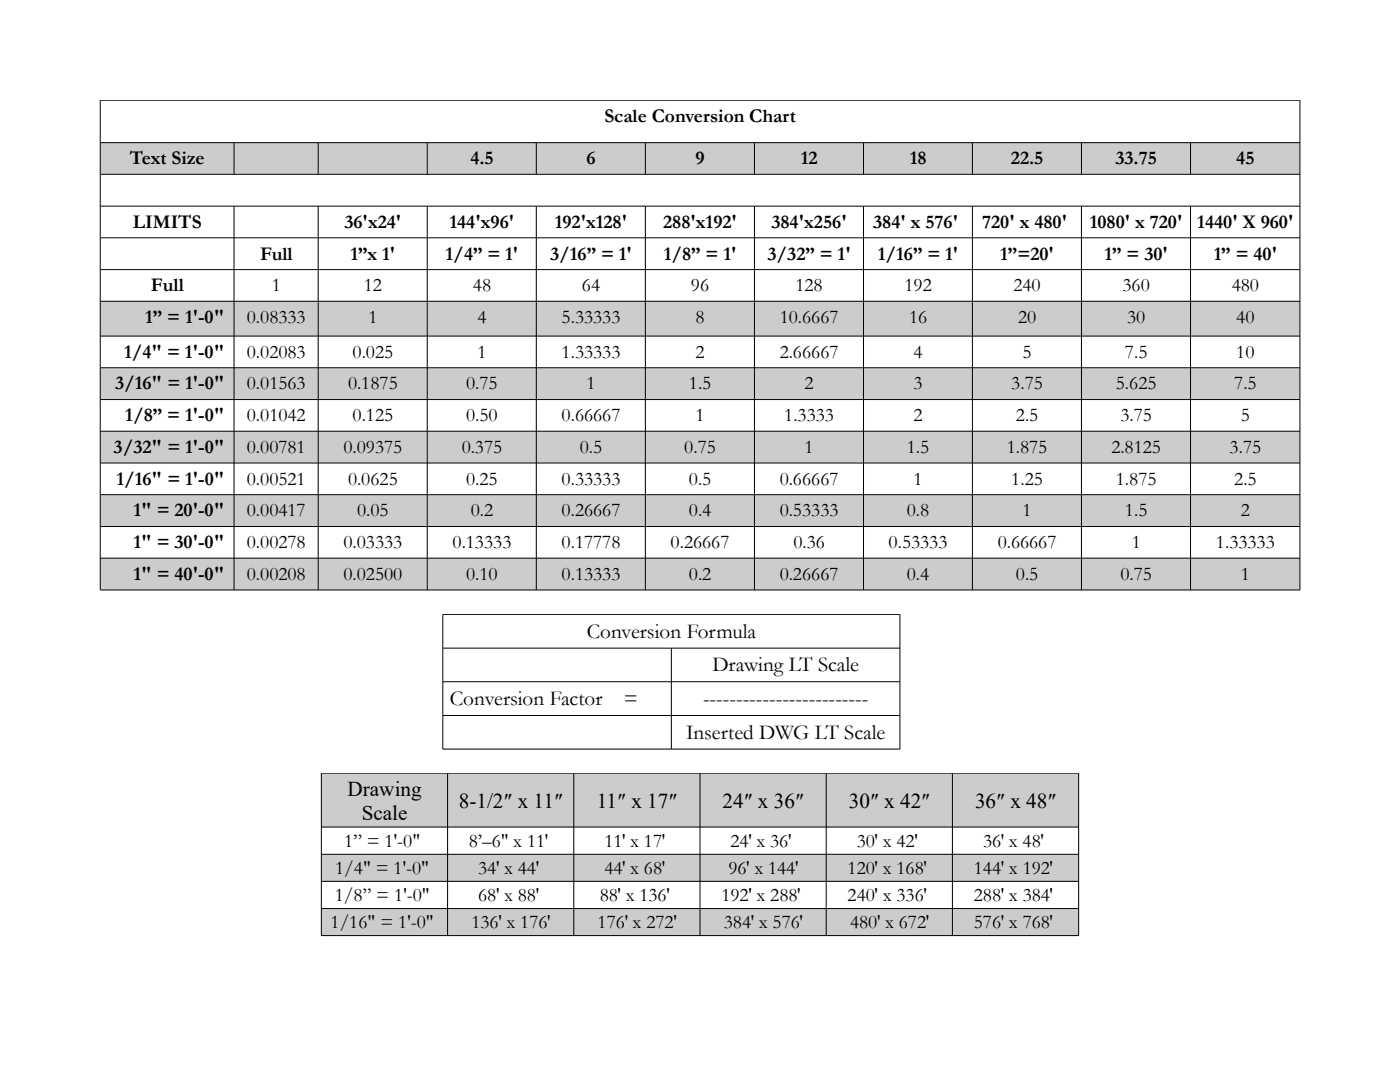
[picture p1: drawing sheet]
<svg xmlns="http://www.w3.org/2000/svg" width="279mm" height="216mm" viewBox="0 0 279 216" stroke-linecap="round" stroke-linejoin="round" font-family="sans-serif">
<defs><g id="words">
<g font-size="4.2">
<text x="117.1" y="127.2">Conversion Formula</text>
<text x="142.2" y="133.9">Drawing LT Scale</text>
<text x="89.8" y="140.7">Conversion Factor</text>
<text x="124.5" y="140.7">=</text>
<text x="140.3" y="140.7">-------------------------</text>
<text x="136.9" y="147.4">Inserted DWG LT Scale</text>
<text x="69.4" y="158.8">Drawing</text>
<text x="91.6" y="161.2">8-1/2″ x 11″</text>
<text x="119.1" y="161.2">11″ x 17″</text>
<text x="144.2" y="161.2">24″ x 36″</text>
<text x="169.4" y="161.2">30″ x 42″</text>
<text x="194.6" y="161.2">36″ x 48″</text>
<text x="72.2" y="163.6">Scale</text>
</g>
<g font-size="3.9">
<text x="120.6" y="24.3">Scale Conversion Chart</text>
<text x="25.9" y="32.8">Text Size</text>
<text x="93.9" y="32.8">4.5</text>
<text x="117.1" y="32.8">6</text>
<text x="138.8" y="32.8">9</text>
<text x="159.8" y="32.8">12</text>
<text x="181.6" y="32.8">18</text>
<text x="201.8" y="32.8">22.5</text>
<text x="222.6" y="32.8">33.75</text>
<text x="246.7" y="32.8">45</text>
<text x="26.5" y="45.5">LIMITS</text>
<text x="68.7" y="45.5">36'x24'</text>
<text x="89.7" y="45.5">144'x96'</text>
<text x="110.7" y="45.5">192'x128'</text>
<text x="132.4" y="45.5">288'x192'</text>
<text x="154" y="45.5">384'x256'</text>
<text x="174.3" y="45.5">384′ x 576′</text>
<text x="196" y="45.5">720' x 480'</text>
<text x="217.5" y="45.5">1080' x 720'</text>
<text x="238.9" y="45.5">1440' X 960'</text>
<text x="51.9" y="51.8">Full</text>
<text x="70" y="51.8">1”x 1'</text>
<text x="88.9" y="51.8">1/4” = 1'</text>
<text x="109.8" y="51.8">3/16” = 1'</text>
<text x="132.5" y="51.8">1/8” = 1'</text>
<text x="153.2" y="51.8">3/32” = 1'</text>
<text x="175.2" y="51.8">1/16” = 1'</text>
<text x="199.6" y="51.8">1”=20'</text>
<text x="220.4" y="51.8">1” = 30'</text>
<text x="242.2" y="51.8">1” = 40'</text>
<text x="30.1" y="58.1">Full</text>
<text x="54.3" y="58.1">1</text>
<text x="72.6" y="58.1">12</text>
<text x="94.4" y="58.1">48</text>
<text x="116.1" y="58.1">64</text>
<text x="137.9" y="58.1">96</text>
<text x="158.7" y="58.1">128</text>
<text x="180.5" y="58.1">192</text>
<text x="202.2" y="58.1">240</text>
<text x="224" y="58.1">360</text>
<text x="245.8" y="58.1">480</text>
<text x="29" y="64.5">1” = 1'-0&quot;</text>
<text x="49.3" y="64.5">0.08333</text>
<text x="73.5" y="64.5">1</text>
<text x="95.3" y="64.5">4</text>
<text x="112.1" y="64.5">5.33333</text>
<text x="138.8" y="64.5">8</text>
<text x="155.6" y="64.5">10.6667</text>
<text x="181.4" y="64.5">16</text>
<text x="203.2" y="64.5">20</text>
<text x="224.9" y="64.5">30</text>
<text x="246.7" y="64.5">40</text>
<text x="24.8" y="71.4">1/4&quot; = 1'-0&quot;</text>
<text x="49.3" y="71.4">0.02083</text>
<text x="70.4" y="71.4">0.025</text>
<text x="95.3" y="71.4">1</text>
<text x="112.1" y="71.4">1.33333</text>
<text x="138.8" y="71.4">2</text>
<text x="155.6" y="71.4">2.66667</text>
<text x="182.3" y="71.4">4</text>
<text x="204.1" y="71.4">5</text>
<text x="224.5" y="71.4">7.5</text>
<text x="246.7" y="71.4">10</text>
<text x="23" y="77.7">3/16&quot; = 1'-0&quot;</text>
<text x="49.3" y="77.7">0.01563</text>
<text x="69.5" y="77.7">0.1875</text>
<text x="93" y="77.7">0.75</text>
<text x="117.1" y="77.7">1</text>
<text x="137.5" y="77.7">1.5</text>
<text x="160.6" y="77.7">2</text>
<text x="182.3" y="77.7">3</text>
<text x="201.8" y="77.7">3.75</text>
<text x="222.7" y="77.7">5.625</text>
<text x="246.3" y="77.7">7.5</text>
<text x="25" y="84.1">1/8” = 1'-0&quot;</text>
<text x="49.3" y="84.1">0.01042</text>
<text x="70.4" y="84.1">0.125</text>
<text x="93" y="84.1">0.50</text>
<text x="112.1" y="84.1">0.66667</text>
<text x="138.8" y="84.1">1</text>
<text x="156.5" y="84.1">1.3333</text>
<text x="182.3" y="84.1">2</text>
<text x="202.7" y="84.1">2.5</text>
<text x="223.6" y="84.1">3.75</text>
<text x="247.6" y="84.1">5</text>
<text x="22.7" y="90.4">3/32&quot; = 1'-0&quot;</text>
<text x="49.3" y="90.4">0.00781</text>
<text x="68.5" y="90.4">0.09375</text>
<text x="92.1" y="90.4">0.375</text>
<text x="115.7" y="90.4">0.5</text>
<text x="136.6" y="90.4">0.75</text>
<text x="160.6" y="90.4">1</text>
<text x="181" y="90.4">1.5</text>
<text x="200.9" y="90.4">1.875</text>
<text x="221.8" y="90.4">2.8125</text>
<text x="245.4" y="90.4">3.75</text>
<text x="23.2" y="96.7">1/16&quot; = 1'-0&quot;</text>
<text x="49.3" y="96.7">0.00521</text>
<text x="69.5" y="96.7">0.0625</text>
<text x="93" y="96.7">0.25</text>
<text x="112.1" y="96.7">0.33333</text>
<text x="137.5" y="96.7">0.5</text>
<text x="155.6" y="96.7">0.66667</text>
<text x="182.3" y="96.7">1</text>
<text x="201.8" y="96.7">1.25</text>
<text x="222.7" y="96.7">1.875</text>
<text x="246.3" y="96.7">2.5</text>
<text x="26.6" y="103">1&quot; = 20'-0&quot;</text>
<text x="49.3" y="103">0.00417</text>
<text x="71.3" y="103">0.05</text>
<text x="93.9" y="103">0.2</text>
<text x="112.1" y="103">0.26667</text>
<text x="137.5" y="103">0.4</text>
<text x="155.6" y="103">0.53333</text>
<text x="181" y="103">0.8</text>
<text x="204.1" y="103">1</text>
<text x="224.5" y="103">1.5</text>
<text x="247.6" y="103">2</text>
<text x="26.6" y="109.4">1&quot; = 30'-0&quot;</text>
<text x="49.3" y="109.4">0.00278</text>
<text x="68.5" y="109.4">0.03333</text>
<text x="90.3" y="109.4">0.13333</text>
<text x="112.1" y="109.4">0.17778</text>
<text x="133.8" y="109.4">0.26667</text>
<text x="158.3" y="109.4">0.36</text>
<text x="177.3" y="109.4">0.53333</text>
<text x="199.1" y="109.4">0.66667</text>
<text x="225.8" y="109.4">1</text>
<text x="242.7" y="109.4">1.33333</text>
<text x="26.6" y="115.7">1&quot; = 40'-0&quot;</text>
<text x="49.3" y="115.7">0.00208</text>
<text x="68.5" y="115.7">0.02500</text>
<text x="93" y="115.7">0.10</text>
<text x="112.1" y="115.7">0.13333</text>
<text x="137.5" y="115.7">0.2</text>
<text x="155.6" y="115.7">0.26667</text>
<text x="181" y="115.7">0.4</text>
<text x="202.7" y="115.7">0.5</text>
<text x="223.6" y="115.7">0.75</text>
<text x="247.6" y="115.7">1</text>
<text x="68.7" y="168.9">1” = 1'-0&quot;</text>
<text x="93.6" y="168.9">8’–6″ x 11′</text>
<text x="120.6" y="168.9">11′ x 17′</text>
<text x="145.8" y="168.9">24′ x 36′</text>
<text x="171" y="168.9">30′ x 42′</text>
<text x="196.2" y="168.9">36′ x 48′</text>
<text x="66.8" y="179.7">1/8” = 1'-0&quot;</text>
<text x="66.9" y="174.3">1/4&quot; = 1'-0&quot;</text>
<text x="95.4" y="174.3">34′ x 44′</text>
<text x="95.4" y="179.7">68′ x 88′</text>
<text x="119.7" y="179.7">88′ x 136′</text>
<text x="120.6" y="174.3">44′ x 68′</text>
<text x="144" y="179.7">192′ x 288′</text>
<text x="145.4" y="174.3">96′ x 144′</text>
<text x="169.2" y="174.3">120′ x 168′</text>
<text x="169.2" y="179.7">240′ x 336′</text>
<text x="194.3" y="174.3">144′ x 192′</text>
<text x="194.3" y="179.7">288′ x 384′</text>
<text x="66" y="185.2">1/16&quot; = 1'-0&quot;</text>
<text x="94.1" y="185.2">136′ x 176′</text>
<text x="119.3" y="185.2">176′ x 272′</text>
<text x="144.5" y="185.2">384′ x 576′</text>
<text x="169.7" y="185.2">480′ x 672′</text>
<text x="194.3" y="185.2">576′ x 768′</text>
</g>
</g></defs>
<g fill="#ccc">
<path d="M20 28.5h26.7v6.3h-26.7z" fill-rule="evenodd"/>
<path d="M46.7 28.5h16.8v6.3h-16.8z" fill-rule="evenodd"/>
<path d="M63.5 28.5h21.8v6.3h-21.8z" fill-rule="evenodd"/>
<path d="M85.3 28.5h21.7v6.3h-21.7z" fill-rule="evenodd"/>
<path d="M107 28.5h21.8v6.3h-21.8z" fill-rule="evenodd"/>
<path d="M128.8 28.5h21.8v6.3h-21.8z" fill-rule="evenodd"/>
<path d="M150.6 28.5h21.7v6.3h-21.7z" fill-rule="evenodd"/>
<path d="M172.3 28.5h21.8v6.3h-21.8z" fill-rule="evenodd"/>
<path d="M194.1 28.5h21.7v6.3h-21.7z" fill-rule="evenodd"/>
<path d="M215.8 28.5h21.8v6.3h-21.8z" fill-rule="evenodd"/>
<path d="M237.6 28.5h21.8v6.3h-21.8z" fill-rule="evenodd"/>
<path d="M20 60.1h26.7v7h-26.7z" fill-rule="evenodd"/>
<path d="M46.7 60.1h16.8v7h-16.8z" fill-rule="evenodd"/>
<path d="M63.5 60.1h21.8v7h-21.8z" fill-rule="evenodd"/>
<path d="M85.3 60.1h21.7v7h-21.7z" fill-rule="evenodd"/>
<path d="M107 60.1h21.8v7h-21.8z" fill-rule="evenodd"/>
<path d="M128.8 60.1h21.8v7h-21.8z" fill-rule="evenodd"/>
<path d="M150.6 60.1h21.7v7h-21.7z" fill-rule="evenodd"/>
<path d="M172.3 60.1h21.8v7h-21.8z" fill-rule="evenodd"/>
<path d="M194.1 60.1h21.7v7h-21.7z" fill-rule="evenodd"/>
<path d="M215.8 60.1h21.8v7h-21.8z" fill-rule="evenodd"/>
<path d="M237.6 60.1h21.8v7h-21.8z" fill-rule="evenodd"/>
<path d="M20 73.4h26.7v6.3h-26.7z" fill-rule="evenodd"/>
<path d="M46.7 73.4h16.8v6.3h-16.8z" fill-rule="evenodd"/>
<path d="M63.5 73.4h21.8v6.3h-21.8z" fill-rule="evenodd"/>
<path d="M85.3 73.4h21.7v6.3h-21.7z" fill-rule="evenodd"/>
<path d="M107 73.4h21.8v6.3h-21.8z" fill-rule="evenodd"/>
<path d="M128.8 73.4h21.8v6.3h-21.8z" fill-rule="evenodd"/>
<path d="M150.6 73.4h21.7v6.3h-21.7z" fill-rule="evenodd"/>
<path d="M172.3 73.4h21.8v6.3h-21.8z" fill-rule="evenodd"/>
<path d="M194.1 73.4h21.7v6.3h-21.7z" fill-rule="evenodd"/>
<path d="M215.8 73.4h21.8v6.3h-21.8z" fill-rule="evenodd"/>
<path d="M237.6 73.4h21.8v6.3h-21.8z" fill-rule="evenodd"/>
<path d="M20 86h26.7v6.4h-26.7z" fill-rule="evenodd"/>
<path d="M46.7 86h16.8v6.4h-16.8z" fill-rule="evenodd"/>
<path d="M63.5 86h21.8v6.4h-21.8z" fill-rule="evenodd"/>
<path d="M85.3 86h21.7v6.4h-21.7z" fill-rule="evenodd"/>
<path d="M107 86h21.8v6.4h-21.8z" fill-rule="evenodd"/>
<path d="M128.8 86h21.8v6.4h-21.8z" fill-rule="evenodd"/>
<path d="M150.6 86h21.7v6.4h-21.7z" fill-rule="evenodd"/>
<path d="M172.3 86h21.8v6.4h-21.8z" fill-rule="evenodd"/>
<path d="M194.1 86h21.7v6.4h-21.7z" fill-rule="evenodd"/>
<path d="M215.8 86h21.8v6.4h-21.8z" fill-rule="evenodd"/>
<path d="M237.6 86h21.8v6.4h-21.8z" fill-rule="evenodd"/>
<path d="M20 98.7h26.7v6.4h-26.7z" fill-rule="evenodd"/>
<path d="M46.7 98.7h16.8v6.4h-16.8z" fill-rule="evenodd"/>
<path d="M63.5 98.7h21.8v6.4h-21.8z" fill-rule="evenodd"/>
<path d="M85.3 98.7h21.7v6.4h-21.7z" fill-rule="evenodd"/>
<path d="M107 98.7h21.8v6.4h-21.8z" fill-rule="evenodd"/>
<path d="M128.8 98.7h21.8v6.4h-21.8z" fill-rule="evenodd"/>
<path d="M150.6 98.7h21.7v6.4h-21.7z" fill-rule="evenodd"/>
<path d="M172.3 98.7h21.8v6.4h-21.8z" fill-rule="evenodd"/>
<path d="M194.1 98.7h21.7v6.4h-21.7z" fill-rule="evenodd"/>
<path d="M215.8 98.7h21.8v6.4h-21.8z" fill-rule="evenodd"/>
<path d="M237.6 98.7h21.8v6.4h-21.8z" fill-rule="evenodd"/>
<path d="M20 111.4h26.7v6.3h-26.7z" fill-rule="evenodd"/>
<path d="M46.7 111.4h16.8v6.3h-16.8z" fill-rule="evenodd"/>
<path d="M63.5 111.4h21.8v6.3h-21.8z" fill-rule="evenodd"/>
<path d="M85.3 111.4h21.7v6.3h-21.7z" fill-rule="evenodd"/>
<path d="M107 111.4h21.8v6.3h-21.8z" fill-rule="evenodd"/>
<path d="M128.8 111.4h21.8v6.3h-21.8z" fill-rule="evenodd"/>
<path d="M150.6 111.4h21.7v6.3h-21.7z" fill-rule="evenodd"/>
<path d="M172.3 111.4h21.8v6.3h-21.8z" fill-rule="evenodd"/>
<path d="M194.1 111.4h21.7v6.3h-21.7z" fill-rule="evenodd"/>
<path d="M215.8 111.4h21.8v6.3h-21.8z" fill-rule="evenodd"/>
<path d="M237.6 111.4h21.8v6.3h-21.8z" fill-rule="evenodd"/>
</g>
<path d="M64.1 154.3h151.2v32.4h-151.2z" fill-rule="evenodd" fill="#fff"/>
<g fill="#ccc">
<path d="M64.1 154.3h25.2v10.7h-25.2z" fill-rule="evenodd"/>
<path d="M89.3 154.3h25.2v10.7h-25.2z" fill-rule="evenodd"/>
<path d="M114.5 154.3h25.2v10.7h-25.2z" fill-rule="evenodd"/>
<path d="M139.7 154.3h25.2v10.7h-25.2z" fill-rule="evenodd"/>
<path d="M164.9 154.3h25.2v10.7h-25.2z" fill-rule="evenodd"/>
<path d="M190.1 154.3h25.2v10.7h-25.2z" fill-rule="evenodd"/>
<path d="M64.1 170.5h25.2v5.4h-25.2z" fill-rule="evenodd"/>
<path d="M89.3 170.5h25.2v5.4h-25.2z" fill-rule="evenodd"/>
<path d="M114.5 170.5h25.2v5.4h-25.2z" fill-rule="evenodd"/>
<path d="M139.7 170.5h25.2v5.4h-25.2z" fill-rule="evenodd"/>
<path d="M164.9 170.5h25.2v5.4h-25.2z" fill-rule="evenodd"/>
<path d="M190.1 170.5h25.2v5.4h-25.2z" fill-rule="evenodd"/>
<path d="M64.1 181.3h25.2v5.4h-25.2z" fill-rule="evenodd"/>
<path d="M89.3 181.3h25.2v5.4h-25.2z" fill-rule="evenodd"/>
<path d="M114.5 181.3h25.2v5.4h-25.2z" fill-rule="evenodd"/>
<path d="M139.7 181.3h25.2v5.4h-25.2z" fill-rule="evenodd"/>
<path d="M164.9 181.3h25.2v5.4h-25.2z" fill-rule="evenodd"/>
<path d="M190.1 181.3h25.2v5.4h-25.2z" fill-rule="evenodd"/>
</g>
<g fill="none" stroke="#000" stroke-width=".2">
<path d="M20 20h239.4v97.7h-239.4zM20 28.5h239.4M20 34.8h239.4M46.7 28.5v6.3M63.5 28.5v6.3M85.3 28.5v6.3M107 28.5v6.3M128.8 28.5v6.3M150.6 28.5v6.3M172.3 28.5v6.3M194.1 28.5v6.3M215.8 28.5v6.3"/>
<path d="M237.6 28.5v6.3M20 41.1h239.4M20 47.4h239.4M20 53.8h239.4M46.7 41.2v76.5M63.5 41.2v76.5M85.3 41.2v76.5M107 41.2v76.5M128.8 41.2v76.5M150.6 41.2v76.5M172.3 41.2v76.5M194.1 41.2v76.5"/>
<path d="M215.8 41.2v76.5M237.6 41.2v76.5M20 60.1h239.4M20 67.1h239.4M20 73.4h239.4M20 79.7h239.4M20 86h239.4M20 92.4h239.4M20 98.7h239.4M20 105.1h239.4M20 111.4h239.4M88.4 122.6v26.9h91.2v-26.9"/>
<path d="M88.4 129.3h91.2M88.4 136h91.2M134 129.4v20.1M64.1 154.3h151.2v32.4h-151.2zM88.4 142.8h91.2M89.3 154.3v32.4M114.5 154.3v32.4M139.7 154.3v32.4M164.9 154.3v32.4M190.1 154.3v32.4M64.2 165h151.1M64.2 170.5h151.1"/>
<path d="M64.2 175.9h151.1M64.2 181.3h151.1"/>
</g>
<use href="#words"/>
</svg>
